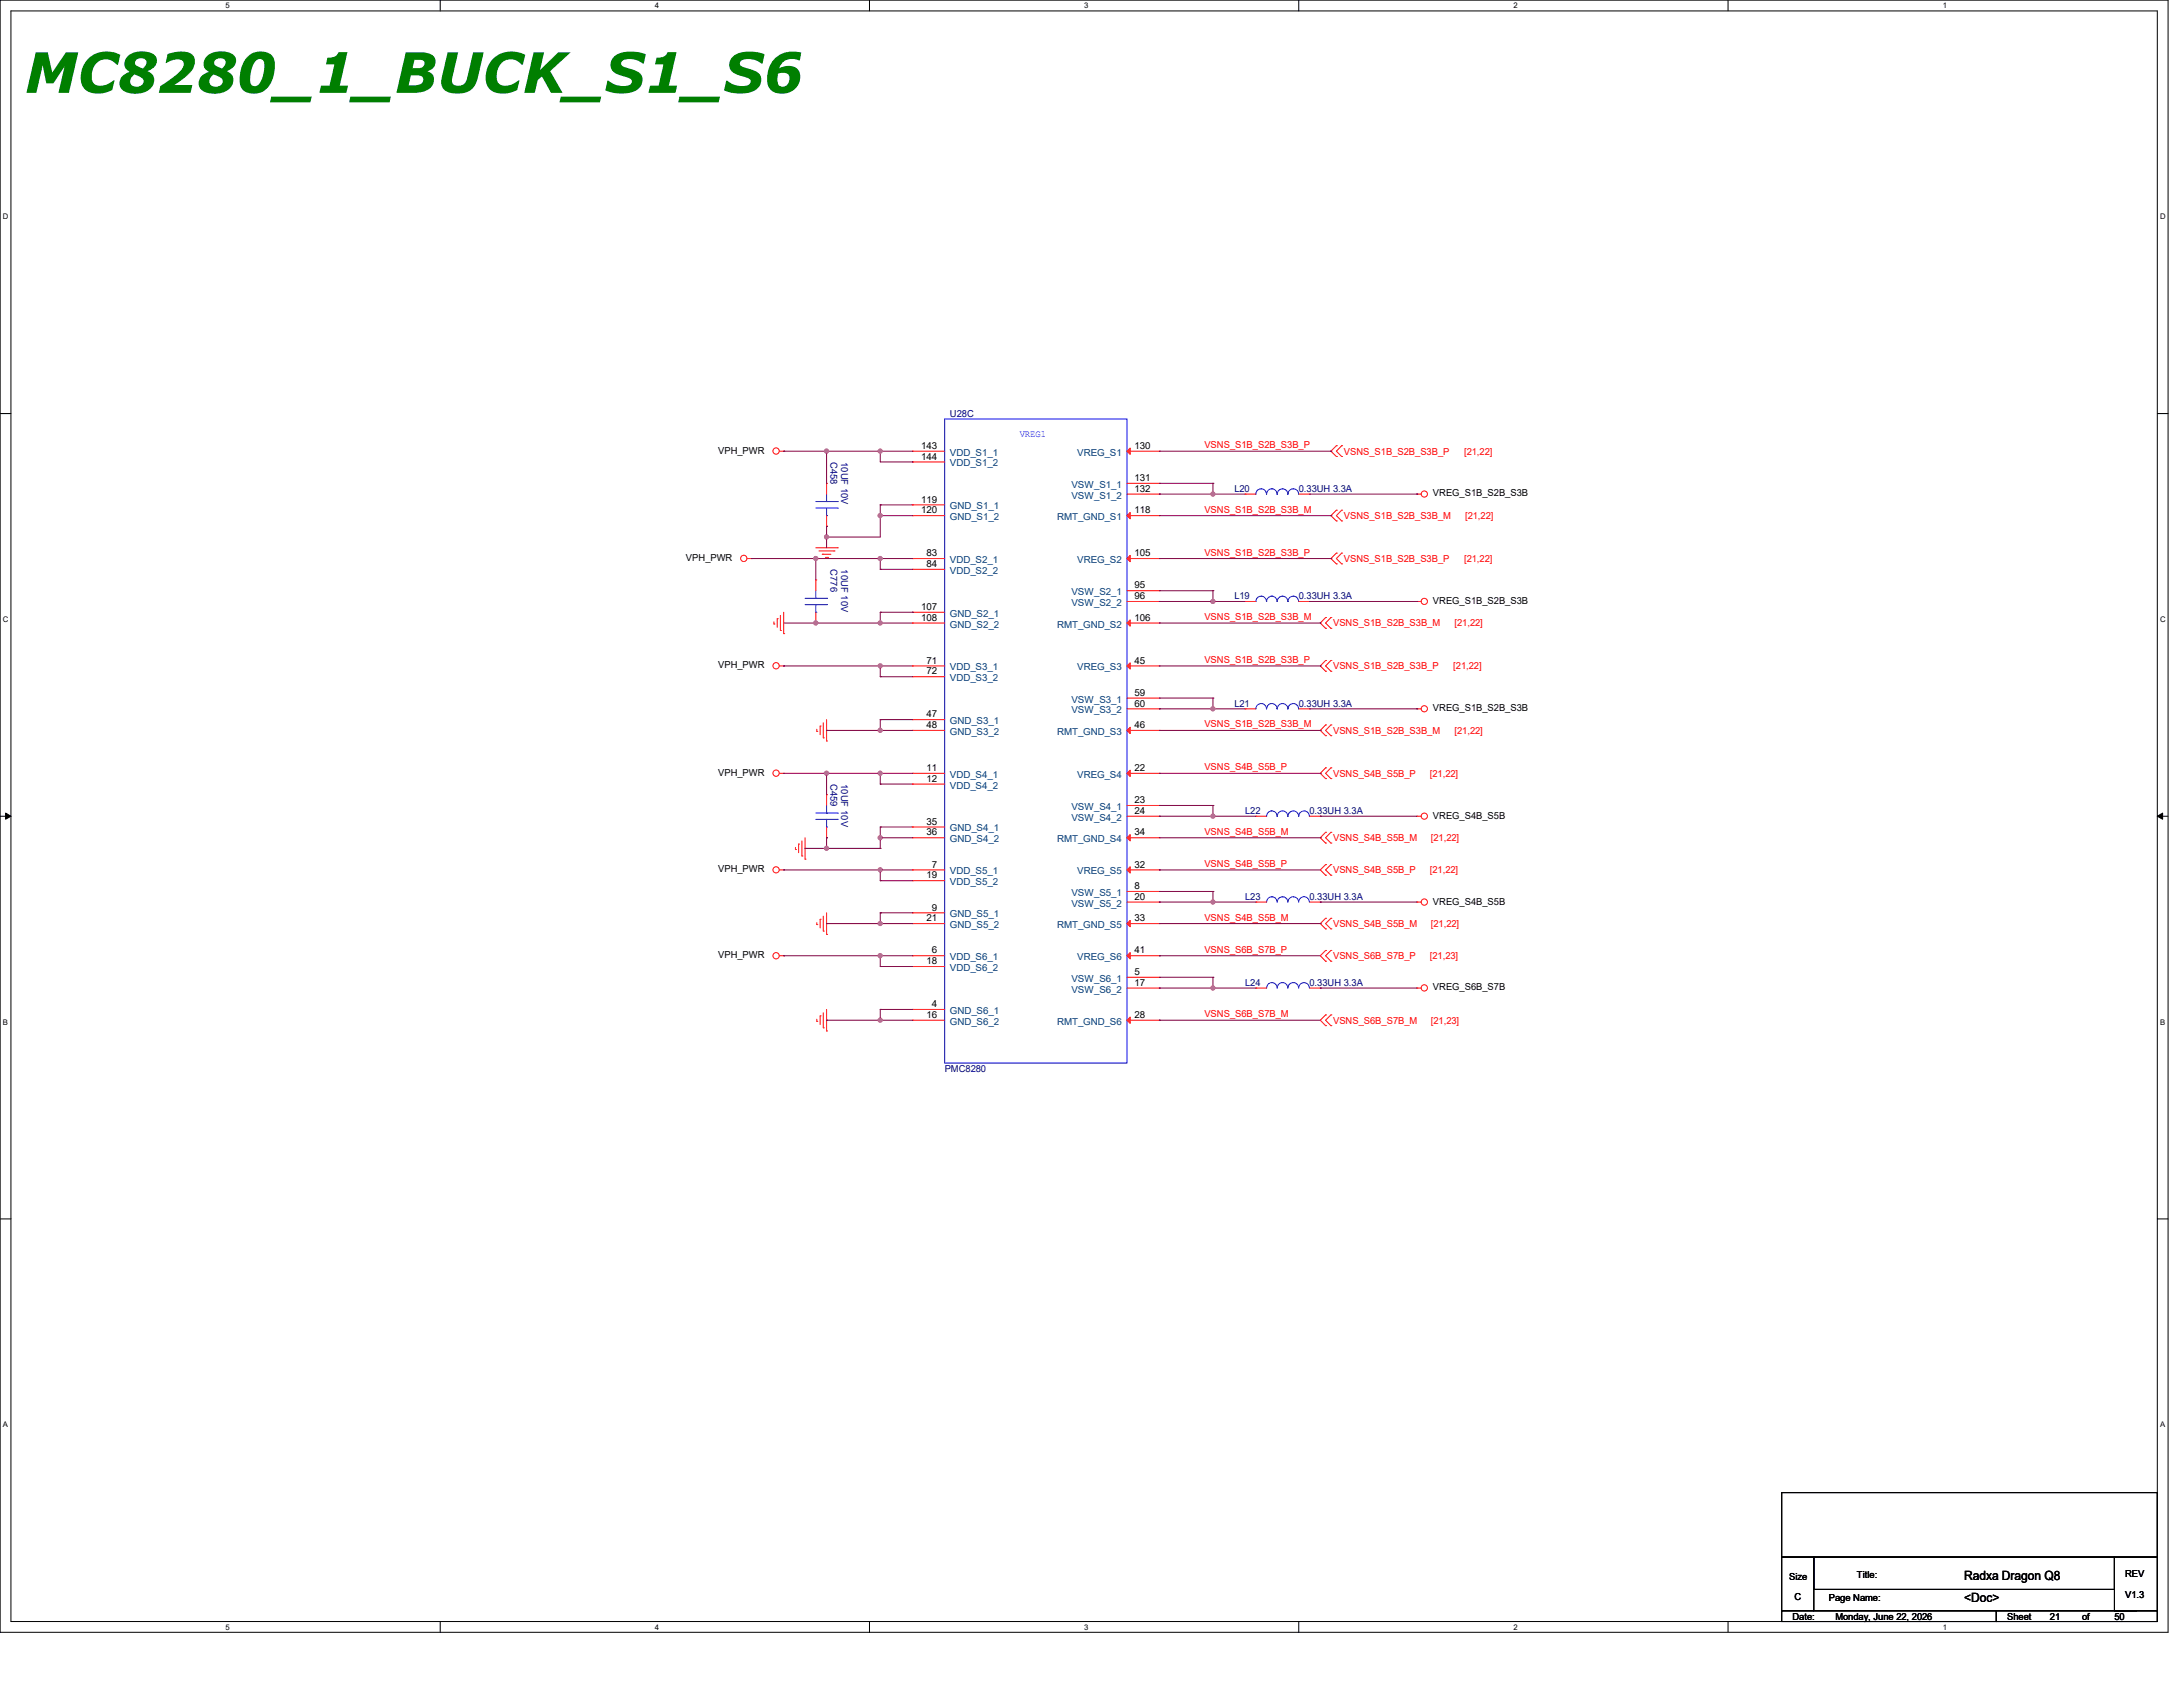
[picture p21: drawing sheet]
<svg xmlns="http://www.w3.org/2000/svg" width="558mm" height="431mm" viewBox="0 0 558 431" stroke-linecap="round" stroke-linejoin="round" font-family="sans-serif">
<defs><g id="words">
<text font-size="14.2" fill="#007f00" x="6.3" y="23.7">MC8280_1_BUCK_S1_S6</text>
<g font-size="3.3">
<text x="502.1" y="403.8">Radxa Dragon Q8</text>
<text x="502.1" y="409.3">&lt;Doc&gt;</text>
</g>
<g font-size="2.5" fill="#00007f">
<text x="242.8" y="106.6">U28C</text>
<text x="212.3" y="118" transform="rotate(90 212.3 118)">C458</text>
<text x="215" y="118" transform="rotate(90 215 118)">10UF 10V</text>
<text x="315.5" y="125.7">L20</text>
<text x="332" y="125.7">0.33UH 3.3A</text>
<text x="212.3" y="145.5" transform="rotate(90 212.3 145.5)">C776</text>
<text x="215" y="145.5" transform="rotate(90 215 145.5)">10UF 10V</text>
<text x="315.5" y="153.2">L19</text>
<text x="332" y="153.2">0.33UH 3.3A</text>
<text x="315.5" y="180.6">L21</text>
<text x="332" y="180.6">0.33UH 3.3A</text>
<text x="212.3" y="200.3" transform="rotate(90 212.3 200.3)">C459</text>
<text x="215" y="200.3" transform="rotate(90 215 200.3)">10UF 10V</text>
<text x="318.3" y="208">L22</text>
<text x="334.7" y="208">0.33UH 3.3A</text>
<text x="318.3" y="230">L23</text>
<text x="334.7" y="230">0.33UH 3.3A</text>
<text x="318.3" y="251.9">L24</text>
<text x="334.7" y="251.9">0.33UH 3.3A</text>
<text x="241.5" y="273.9">PMC8280</text>
</g>
<text font-size="2.5" fill="#00f" x="260.6" y="111.7">VREG1</text>
<g font-size="2.5">
<text x="183.6" y="115.9">VPH_PWR</text>
<text x="235.5" y="114.7">143</text>
<text x="235.5" y="117.4">144</text>
<text x="290" y="114.7">130</text>
<text x="290" y="122.9">131</text>
<text x="290" y="125.6">132</text>
<text x="235.5" y="128.4">119</text>
<text x="235.5" y="131.1">120</text>
<text x="290" y="131.1">118</text>
<text x="366.3" y="126.8">VREG_S1B_S2B_S3B</text>
<text x="175.3" y="143.3">VPH_PWR</text>
<text x="236.9" y="142.1">83</text>
<text x="290" y="142.1">105</text>
<text x="236.9" y="144.9">84</text>
<text x="235.5" y="155.8">107</text>
<text x="290" y="150.3">95</text>
<text x="290" y="153.1">96</text>
<text x="366.3" y="154.3">VREG_S1B_S2B_S3B</text>
<text x="235.5" y="158.6">108</text>
<text x="290" y="158.6">106</text>
<text x="183.6" y="170.7">VPH_PWR</text>
<text x="236.9" y="169.5">71</text>
<text x="236.9" y="172.3">72</text>
<text x="290" y="169.5">45</text>
<text x="290" y="177.8">59</text>
<text x="236.9" y="183.3">47</text>
<text x="290" y="180.5">60</text>
<text x="366.3" y="181.7">VREG_S1B_S2B_S3B</text>
<text x="236.9" y="186">48</text>
<text x="290" y="186">46</text>
<text x="236.9" y="197">11</text>
<text x="290" y="197">22</text>
<text x="183.6" y="198.2">VPH_PWR</text>
<text x="236.9" y="199.7">12</text>
<text x="290" y="205.2">23</text>
<text x="290" y="207.9">24</text>
<text x="366.3" y="209.1">VREG_S4B_S5B</text>
<text x="236.9" y="210.7">35</text>
<text x="236.9" y="213.4">36</text>
<text x="290" y="213.4">34</text>
<text x="238.2" y="221.7">7</text>
<text x="290" y="221.7">32</text>
<text x="183.6" y="222.8">VPH_PWR</text>
<text x="236.9" y="224.4">19</text>
<text x="290" y="227.2">8</text>
<text x="238.2" y="232.6">9</text>
<text x="290" y="229.9">20</text>
<text x="366.3" y="231.1">VREG_S4B_S5B</text>
<text x="236.9" y="235.4">21</text>
<text x="290" y="235.4">33</text>
<text x="183.6" y="244.8">VPH_PWR</text>
<text x="238.2" y="243.6">6</text>
<text x="290" y="243.6">41</text>
<text x="236.9" y="246.3">18</text>
<text x="290" y="249.1">5</text>
<text x="290" y="251.8">17</text>
<text x="238.2" y="257.3">4</text>
<text x="366.3" y="253">VREG_S6B_S7B</text>
<text x="236.9" y="260.1">16</text>
<text x="290" y="260.1">28</text>
<text x="457.3" y="403.6">Size</text>
<text x="474.6" y="403.1">Title:</text>
<text x="543.2" y="402.8">REV</text>
<text x="458.2" y="413.8">Date:</text>
<text x="458.7" y="408.9">C</text>
<text x="467.5" y="409.1">Page Name:</text>
<text x="469.1" y="413.8">Monday, June 22, 2026</text>
<text x="513" y="413.8">Sheet</text>
<text x="524" y="413.8">21</text>
<text x="532.2" y="413.8">of</text>
<text x="540.5" y="413.8">50</text>
<text x="543.2" y="408.3">V1.3</text>
</g>
<g font-size="2.5" fill="#003f7f">
<text x="242.8" y="116.4">VDD_S1_1</text>
<text x="242.8" y="119.2">VDD_S1_2</text>
<text x="275.4" y="116.4">VREG_S1</text>
<text x="273.9" y="124.6">VSW_S1_1</text>
<text x="242.8" y="130.1">GND_S1_1</text>
<text x="273.9" y="127.4">VSW_S1_2</text>
<text x="242.8" y="132.9">GND_S1_2</text>
<text x="270.3" y="132.9">RMT_GND_S1</text>
<text x="242.8" y="143.8">VDD_S2_1</text>
<text x="275.4" y="143.8">VREG_S2</text>
<text x="242.8" y="146.6">VDD_S2_2</text>
<text x="273.9" y="152.1">VSW_S2_1</text>
<text x="273.9" y="154.8">VSW_S2_2</text>
<text x="242.8" y="157.6">GND_S2_1</text>
<text x="242.8" y="160.3">GND_S2_2</text>
<text x="270.3" y="160.3">RMT_GND_S2</text>
<text x="242.8" y="171.3">VDD_S3_1</text>
<text x="275.4" y="171.3">VREG_S3</text>
<text x="242.8" y="174">VDD_S3_2</text>
<text x="273.9" y="179.5">VSW_S3_1</text>
<text x="242.8" y="185">GND_S3_1</text>
<text x="273.9" y="182.2">VSW_S3_2</text>
<text x="242.8" y="187.7">GND_S3_2</text>
<text x="270.3" y="187.7">RMT_GND_S3</text>
<text x="242.8" y="198.7">VDD_S4_1</text>
<text x="242.8" y="201.5">VDD_S4_2</text>
<text x="275.4" y="198.7">VREG_S4</text>
<text x="273.9" y="206.9">VSW_S4_1</text>
<text x="273.9" y="209.7">VSW_S4_2</text>
<text x="242.8" y="212.4">GND_S4_1</text>
<text x="242.8" y="215.2">GND_S4_2</text>
<text x="270.3" y="215.2">RMT_GND_S4</text>
<text x="242.8" y="223.4">VDD_S5_1</text>
<text x="242.8" y="226.1">VDD_S5_2</text>
<text x="275.4" y="223.4">VREG_S5</text>
<text x="273.9" y="228.9">VSW_S5_1</text>
<text x="273.9" y="231.6">VSW_S5_2</text>
<text x="242.8" y="234.4">GND_S5_1</text>
<text x="242.8" y="237.1">GND_S5_2</text>
<text x="270.3" y="237.1">RMT_GND_S5</text>
<text x="242.8" y="245.3">VDD_S6_1</text>
<text x="275.4" y="245.3">VREG_S6</text>
<text x="242.8" y="248.1">VDD_S6_2</text>
<text x="273.9" y="250.8">VSW_S6_1</text>
<text x="273.9" y="253.6">VSW_S6_2</text>
<text x="242.8" y="259">GND_S6_1</text>
<text x="242.8" y="261.8">GND_S6_2</text>
<text x="270.3" y="261.8">RMT_GND_S6</text>
</g>
<g font-size="2.5" fill="#f00">
<text x="307.8" y="114.5">VSNS_S1B_S2B_S3B_P</text>
<text x="343.5" y="116.1">VSNS_S1B_S2B_S3B_P</text>
<text x="374.2" y="116.1">[21,22]</text>
<text x="307.8" y="131">VSNS_S1B_S2B_S3B_M</text>
<text x="343.5" y="132.6">VSNS_S1B_S2B_S3B_M</text>
<text x="374.5" y="132.6">[21,22]</text>
<text x="307.8" y="141.9">VSNS_S1B_S2B_S3B_P</text>
<text x="343.5" y="143.6">VSNS_S1B_S2B_S3B_P</text>
<text x="374.2" y="143.6">[21,22]</text>
<text x="307.8" y="158.4">VSNS_S1B_S2B_S3B_M</text>
<text x="340.7" y="160">VSNS_S1B_S2B_S3B_M</text>
<text x="371.8" y="160">[21,22]</text>
<text x="307.8" y="169.4">VSNS_S1B_S2B_S3B_P</text>
<text x="340.7" y="171">VSNS_S1B_S2B_S3B_P</text>
<text x="371.5" y="171">[21,22]</text>
<text x="307.8" y="185.8">VSNS_S1B_S2B_S3B_M</text>
<text x="340.7" y="187.5">VSNS_S1B_S2B_S3B_M</text>
<text x="371.8" y="187.5">[21,22]</text>
<text x="307.8" y="196.8">VSNS_S4B_S5B_P</text>
<text x="340.7" y="198.4">VSNS_S4B_S5B_P</text>
<text x="365.5" y="198.4">[21,22]</text>
<text x="307.8" y="213.3">VSNS_S4B_S5B_M</text>
<text x="340.7" y="214.9">VSNS_S4B_S5B_M</text>
<text x="365.7" y="214.9">[21,22]</text>
<text x="307.8" y="221.5">VSNS_S4B_S5B_P</text>
<text x="340.7" y="223.1">VSNS_S4B_S5B_P</text>
<text x="365.5" y="223.1">[21,22]</text>
<text x="307.8" y="235.2">VSNS_S4B_S5B_M</text>
<text x="340.7" y="236.9">VSNS_S4B_S5B_M</text>
<text x="365.7" y="236.9">[21,22]</text>
<text x="307.8" y="243.4">VSNS_S6B_S7B_P</text>
<text x="340.7" y="245.1">VSNS_S6B_S7B_P</text>
<text x="365.5" y="245.1">[21,23]</text>
<text x="307.8" y="259.9">VSNS_S6B_S7B_M</text>
<text x="340.7" y="261.5">VSNS_S6B_S7B_M</text>
<text x="365.7" y="261.5">[21,23]</text>
</g>
<g font-size="2">
<text x="57.7" y="2.1">5</text>
<text x="167.4" y="2.1">4</text>
<text x="277.1" y="2.1">3</text>
<text x="386.8" y="2.1">2</text>
<text x="496.6" y="2.1">1</text>
<text x=".8" y="56">D</text>
<text x="552.2" y="56">D</text>
<text x=".8" y="158.9">C</text>
<text x="552.2" y="158.9">C</text>
<text x=".8" y="261.7">B</text>
<text x="552.2" y="261.7">B</text>
<text x=".8" y="364.6">A</text>
<text x="552.2" y="364.6">A</text>
<text x="57.7" y="416.3">5</text>
<text x="167.4" y="416.3">4</text>
<text x="277.1" y="416.3">3</text>
<text x="386.8" y="416.3">2</text>
<text x="496.6" y="416.3">1</text>
</g>
</g></defs>
<g fill="none" stroke="#000" stroke-width=".26">
<path d="M0 0h554.2v417h-554.2zM2.8 2.8h548.6v411.5h-548.6zM112.5 0v2.8M222.3 0v2.8M332 0v2.8M441.7 0v2.8M0 105.7h2.8M551.4 105.7h2.8M0 208.5h2.8M1.4 207.7l1.4 .8-1.4 .8zM551.4 208.5l1.4-.8v1.6zM551.4 208.5h2.8"/>
<path d="M0 311.4h2.8M551.4 311.4h2.8M455.4 381.3h96v16.5h-96zM455.4 397.8h8.2v13.7h-8.2zM463.6 397.8h76.9v8.3h-76.9zM540.5 397.8h10.9v13.7h-10.9zM112.5 414.3v2.7M222.3 414.3v2.7M332 414.3v2.7M441.7 414.3v2.7M455.4 411.5h54.9v2.8h-54.9zM463.6 411.5h82.3"/>
<path d="M510.3 411.5h41.1v2.8h-41.1zM545.9 411.5h.1"/>
</g>
<path d="M1.4 207.7l1.4 .8-1.4 .8zM551.4 208.5l1.4-.8v1.6z" fill="#000"/>
<g fill="none" stroke="#f00" stroke-width=".26">
<path d="M199.2 115.3h1.1M200.3 115.3h.1M341.6 113.9h.1M341.6 116.6h.1M341.6 113.9l-1.4 1.4 1.4 1.3M342.9 116.6h.1M342.9 113.9h.1M342.9 113.9l-1.3 1.4 1.3 1.3M208.5 140h5.5M211.3 123.5h.1M211.3 134.4h.1M211.3 123.5v2.7"/>
<path d="M211.3 131.7v2.7M214 140h.1M341.6 130.3h.1M341.6 133.1h.1M341.6 130.3l-1.4 1.4 1.4 1.4M342.9 133.1h.1M342.9 130.3h.1M342.9 130.3l-1.3 1.4 1.3 1.4M362.2 126.2h.1M362.2 126.2h1.1M191 142.7h1.1M192.1 142.7h.1"/>
<path d="M197.8 159.4h.1M197.8 158.9v.5M198.7 158.1h.1M198.7 158.1v2.2M199.5 157.2v3.9M200.3 156.4v5.5M209.3 140.8h3.9M210.2 141.6h.1M210.2 141.6h2.2M211 142.4h.5M211.5 142.4h.1M213.2 140.8h.1"/>
<path d="M318.3 153.7h.1M318.3 153.7h2.7M332 153.7h2.7M334.7 153.7h.1M338.8 157.8h.1M338.8 157.8l-1.3 1.4 1.3 1.3M340.2 157.8h.1M340.2 157.8l-1.4 1.4 1.4 1.3M341.6 141.3h.1M341.6 144.1h.1M341.6 141.3l-1.4 1.4 1.4 1.4M342.9 144.1h.1"/>
<path d="M342.9 141.3h.1M342.9 141.3l-1.3 1.4 1.3 1.4M362.2 153.7h.1M362.2 153.7h1.1M199.2 170.1h1.1M199.5 161.1h.1M200.3 170.1h.1M200.3 161.9h.1M338.8 168.7h.1M338.8 171.5h.1M338.8 160.5h.1M338.8 168.7l-1.3 1.4 1.3 1.4"/>
<path d="M340.2 171.5h.1M340.2 168.7h.1M340.2 160.5h.1M340.2 168.7l-1.4 1.4 1.4 1.4M199.2 197.6h1.1M200.3 197.6h.1M208.8 186.9h.1M208.8 186.3v.6M209.6 185.5h.1M209.6 185.5v2.2M210.4 188.5h.1M210.4 184.7v3.8"/>
<path d="M211.3 189.3h.1M211.3 183.9v5.4M338.8 196.2h.1M338.8 198.9h.1M338.8 185.2h.1M338.8 188h.1M338.8 196.2l-1.3 1.4 1.3 1.3M338.8 185.2l-1.3 1.4 1.3 1.4M340.2 198.9h.1M340.2 196.2h.1M340.2 188h.1M340.2 185.2h.1"/>
<path d="M340.2 196.2l-1.4 1.4 1.4 1.3M340.2 185.2l-1.4 1.4 1.4 1.4M362.2 181.1h.1M362.2 181.1h1.1M203.3 217h.1M203.3 216.5v.5M204.1 215.6h.1M204.1 215.6v2.2M205 218.7h.1M205 214.8v3.9M205.8 219.5h.1M205.8 214v5.5"/>
<path d="M321 208.5h.1M321 208.5h2.8M334.7 208.5h2.8M337.5 208.5h.1M338.8 212.6h.1M338.8 215.4h.1M338.8 212.6l-1.3 1.4 1.3 1.4M340.2 215.4h.1M340.2 212.6h.1M340.2 212.6l-1.4 1.4 1.4 1.4M362.2 208.5h.1M362.2 208.5h1.1"/>
<path d="M199.2 222.2h1.1M200.3 222.2h.1M208.8 236.2h.1M208.8 235.7v.5M209.6 234.9h.1M209.6 234.9v2.2M210.4 237.9h.1M210.4 234.1v3.8M211.3 238.7h.1M211.3 233.2v5.5M321 230.5h.1M321 230.5h2.8"/>
<path d="M334.7 230.5h2.8M337.5 230.5h.1M338.8 220.9h.1M338.8 223.6h.1M338.8 234.6h.1M338.8 237.3h.1M338.8 220.9l-1.3 1.3 1.3 1.4M338.8 234.6l-1.3 1.4 1.3 1.3M340.2 223.6h.1M340.2 220.9h.1M340.2 237.3h.1M340.2 234.6h.1"/>
<path d="M340.2 220.9l-1.4 1.3 1.4 1.4M340.2 234.6l-1.4 1.4 1.4 1.3M362.2 230.5h.1M362.2 230.5h1.1M199.2 244.2h1.1M200.3 244.2h.1M209.6 259.5h.1M209.6 259.5v2.2M210.4 258.7v3.9M211.3 257.9v5.5M321 252.4h.1M321 252.4h2.8"/>
<path d="M334.7 252.4h2.8M337.5 252.4h.1M338.8 242.8h.1M338.8 245.6h.1M338.8 259.3h.1M338.8 242.8l-1.3 1.4 1.3 1.4M338.8 259.3l-1.3 1.3 1.3 1.4M340.2 245.6h.1M340.2 242.8h.1M340.2 259.3h.1M340.2 242.8l-1.4 1.4 1.4 1.4M340.2 259.3l-1.4 1.3 1.4 1.4"/>
<path d="M362.2 252.4h.1M362.2 252.4h1.1M208.8 260.9h.1M208.8 260.4v.5M210.4 262.6h.1M211.3 263.4h.1M338.8 262h.1M340.2 262h.1"/>
<circle cx="198.4" cy="115.2" r=".8"/>
<circle cx="364.1" cy="126.2" r=".8"/>
<circle cx="190.1" cy="142.7" r=".8"/>
<circle cx="364.1" cy="153.7" r=".8"/>
<circle cx="198.4" cy="170.1" r=".8"/>
<circle cx="198.4" cy="197.5" r=".8"/>
<circle cx="364.1" cy="181.1" r=".8"/>
<circle cx="364.1" cy="208.5" r=".8"/>
<circle cx="198.4" cy="222.2" r=".8"/>
<circle cx="364.1" cy="230.5" r=".8"/>
<circle cx="198.4" cy="244.2" r=".8"/>
<circle cx="364.1" cy="252.4" r=".8"/>
</g>
<g fill="none" stroke="#00f" stroke-width=".26">
<path d="M241.5 107h46.6v164.6h-46.6zM208.5 129.8h5.5M208.5 128.1h5.5M211.3 131.7h.1M211.3 128.1h.1M211.3 126.2v1.9M211.3 129.8v1.9M214 129.8h.1M214 128.1h.1M321 153.7a1.35 1.35 0 0 1 1.4-1.4 1.35 1.35 0 0 1 1.3 1.4M323.8 153.7v-.1a1.33 1.33 0 0 1 1.3-1.3 1.33 1.33 0 0 1 1.3 1.4M326.5 153.7a1.35 1.35 0 0 1 1.3-1.4 1.35 1.35 0 0 1 1.4 1.4"/>
<path d="M329.2 153.7a1.35 1.35 0 0 1 1.4-1.4 1.35 1.35 0 0 1 1.3 1.4M323.8 208.5a1.33 1.33 0 0 1 1.3-1.3 1.33 1.33 0 0 1 1.3 1.3M326.5 208.5a1.35 1.35 0 0 1 1.3-1.3 1.35 1.35 0 0 1 1.4 1.3M329.2 208.5a1.35 1.35 0 0 1 1.4-1.3 1.35 1.35 0 0 1 1.3 1.3M332 208.5a1.35 1.35 0 0 1 1.3-1.3 1.35 1.35 0 0 1 1.4 1.3M323.8 230.5a1.34 1.34 0 0 1 1.3-1.4 1.34 1.34 0 0 1 1.3 1.4M326.5 230.5a1.35 1.35 0 0 1 1.3-1.4 1.35 1.35 0 0 1 1.4 1.4M329.2 230.5a1.35 1.35 0 0 1 1.4-1.4 1.35 1.35 0 0 1 1.3 1.4M332 230.5a1.35 1.35 0 0 1 1.3-1.4 1.35 1.35 0 0 1 1.4 1.4M326.4 252.4a1.35 1.35 0 0 0-1.3-1.4 1.35 1.35 0 0 0-1.3 1.4M326.5 252.4a1.36 1.36 0 0 1 1.3-1.4 1.36 1.36 0 0 1 1.4 1.4M329.2 252.4a1.36 1.36 0 0 1 1.4-1.4 1.36 1.36 0 0 1 1.3 1.4"/>
<path d="M332 252.4a1.36 1.36 0 0 1 1.3-1.4 1.36 1.36 0 0 1 1.4 1.4"/>
</g>
<path d="M288.1 115.3l.8-.8v1.6z" fill="#f00"/>
<path d="M288.1 115.3l.8-.8v1.6zM288.1 115.3h8.2M296.3 115.3h.1M288.1 123.5h8.2M288.1 126.2h8.2M296.3 123.5h.1M296.3 126.2h.1" fill="none" stroke="#f00" stroke-width=".26"/>
<path d="M288.1 131.7l.8-.8v1.6z" fill="#f00"/>
<path d="M288.1 131.7l.8-.8v1.6zM288.1 131.7h8.2M296.3 131.7h.1" fill="none" stroke="#f00" stroke-width=".26"/>
<path d="M288.1 142.7l.8-.8v1.6z" fill="#f00"/>
<path d="M288.1 142.7l.8-.8v1.6zM288.1 142.7h8.2M288.1 150.9h8.2M288.1 153.7h8.2M296.3 142.7h.1M296.3 150.9h.1M296.3 153.7h.1" fill="none" stroke="#f00" stroke-width=".26"/>
<path d="M288.9 158.4v1.6l-.8-.8z" fill="#f00"/>
<path d="M288.1 159.2h8.2M288.9 158.4v1.6l-.8-.8zM296.3 159.2h.1" fill="none" stroke="#f00" stroke-width=".26"/>
<path d="M288.9 169.3v1.6l-.8-.8z" fill="#f00"/>
<path d="M288.1 170.1h8.2M288.1 178.3h8.2M288.9 169.3v1.6l-.8-.8zM296.3 170.1h.1M296.3 178.3h.1M288.1 181.1h8.2M296.3 181.1h.1" fill="none" stroke="#f00" stroke-width=".26"/>
<path d="M288.1 186.6l.8-.8v1.6z" fill="#f00"/>
<path d="M288.1 186.6l.8-.8v1.6zM288.1 186.6h8.2M296.3 186.6h.1" fill="none" stroke="#f00" stroke-width=".26"/>
<path d="M288.9 196.8v1.6l-.8-.8z" fill="#f00"/>
<path d="M288.1 197.6h8.2M288.9 196.8v1.6l-.8-.8zM296.3 197.6h.1M288.1 205.8h8.2M288.1 208.5h8.2M296.3 205.8h.1M296.3 208.5h.1" fill="none" stroke="#f00" stroke-width=".26"/>
<path d="M288.1 214l.8-.8v1.6z" fill="#f00"/>
<path d="M288.1 214l.8-.8v1.6zM288.1 214h8.2M296.3 214h.1" fill="none" stroke="#f00" stroke-width=".26"/>
<path d="M288.9 221.4v1.7l-.8-.9z" fill="#f00"/>
<path d="M288.1 222.2h8.2M288.1 227.8h8.2M288.1 230.5h8.2M288.9 221.4v1.7l-.8-.9zM296.3 222.2h.1M296.3 227.8h.1M296.3 230.5h.1" fill="none" stroke="#f00" stroke-width=".26"/>
<path d="M288.1 236l.8-.8v1.6z" fill="#f00"/>
<path d="M288.1 236l.8-.8v1.6zM288.1 236h8.2M296.3 236h.1" fill="none" stroke="#f00" stroke-width=".26"/>
<path d="M288.1 244.2l.8-.8v1.6z" fill="#f00"/>
<path d="M288.1 244.2l.8-.8v1.6zM288.1 244.2h8.2M288.1 249.7h8.2M288.1 252.4h8.2M296.3 244.2h.1M296.3 249.7h.1M296.3 252.4h.1" fill="none" stroke="#f00" stroke-width=".26"/>
<path d="M288.9 259.8v1.6l-.8-.8z" fill="#f00"/>
<g fill="none" stroke="#f00" stroke-width=".26">
<path d="M233.2 115.3h.1M233.2 118h.1M233.2 115.3h8.3M233.2 118h8.3M233.2 129h.1M233.2 131.7h.1M233.2 129h8.3M233.2 131.7h8.3M318.3 126.2h.1M318.3 126.2h2.7M332 126.2h2.7M334.7 126.2h.1"/>
<path d="M208.5 148.2h.1M208.5 159.2h.1M208.5 148.2v2.7M208.5 156.4v2.8M233.2 142.7h.1M233.2 145.5h.1M233.2 156.4h.1M233.2 159.2h.1M233.2 142.7h8.3M233.2 145.5h8.3M233.2 156.4h8.3M233.2 159.2h8.3"/>
<path d="M233.2 170.1h.1M233.2 172.9h.1M233.2 170.1h8.3M233.2 172.9h8.3M233.2 183.9h.1M233.2 186.6h.1M233.2 197.6h.1M233.2 183.9h8.3M233.2 186.6h8.3M233.2 197.6h8.3M318.3 181.1h.1M318.3 181.1h2.7"/>
<path d="M332 181.1h2.7M334.7 181.1h.1M211.3 203h.1M211.3 214h.1M211.3 203v2.8M211.3 211.3v2.7M233.2 200.3h.1M233.2 211.3h.1M233.2 214h.1M233.2 200.3h8.3M233.2 211.3h8.3M233.2 214h8.3"/>
<path d="M233.2 222.2h.1M233.2 225h.1M233.2 233.2h.1M233.2 236h.1M233.2 222.2h8.3M233.2 225h8.3M233.2 233.2h8.3M233.2 236h8.3M233.2 244.2h.1M233.2 246.9h.1M233.2 257.9h.1M233.2 244.2h8.3"/>
<path d="M233.2 246.9h8.3M233.2 257.9h8.3M288.9 259.8v1.6l-.8-.8zM233.2 260.6h.1M233.2 260.6h8.3M288.1 260.6h8.2M296.3 260.6h.1"/>
</g>
<g fill="none" stroke="#00f" stroke-width=".26">
<path d="M321 126.2a1.35 1.35 0 0 1 1.4-1.3 1.35 1.35 0 0 1 1.3 1.3M323.8 126.2a1.33 1.33 0 0 1 1.3-1.3 1.33 1.33 0 0 1 1.3 1.3M326.5 126.2a1.35 1.35 0 0 1 1.3-1.3 1.35 1.35 0 0 1 1.4 1.3M329.2 126.2a1.35 1.35 0 0 1 1.4-1.3 1.35 1.35 0 0 1 1.3 1.3M205.8 154.5h5.5M205.8 152.9h5.5M208.5 156.4h.1M208.5 152.9h.1M208.5 150.9v2M208.5 154.5v1.9M211.3 154.5h.1M211.3 152.9h.1"/>
<path d="M321 181.1a1.35 1.35 0 0 1 1.4-1.4 1.35 1.35 0 0 1 1.3 1.4M323.8 181.1a1.33 1.33 0 0 1 1.3-1.4 1.33 1.33 0 0 1 1.3 1.4M326.5 181.1a1.35 1.35 0 0 1 1.3-1.4 1.35 1.35 0 0 1 1.4 1.4M329.2 181.1a1.35 1.35 0 0 1 1.4-1.4 1.35 1.35 0 0 1 1.3 1.4M208.5 209.3h5.5M208.5 207.7h5.5M211.3 211.3h.1M211.3 207.7h.1M211.3 205.8v1.9M211.3 209.3v2M214 209.3h.1M214 207.7h.1"/>
</g>
<path d="M200.3 115.3h.1M200.3 115.3h11M225 115.3h.1M225 115.3h8.2M225 115.3v2.7h8.2M233.2 118h.1" fill="none" stroke="#7f003f" stroke-width=".26"/>
<circle cx="211.3" cy="115.3" r=".53" fill="#f0f"/>
<circle cx="211.3" cy="115.3" r=".53" fill="none" stroke="#f0f" stroke-width=".26"/>
<path d="M211.3 134.4h.1M211.3 137.2h.1M211.3 134.4v2.8M211.3 137.2h13.7M225 131.7h.1M225 129h.1M225 131.7h8.2M225 129v2.7M225 129h8.2" fill="none" stroke="#7f003f" stroke-width=".26"/>
<circle cx="211.3" cy="137.2" r=".53" fill="#f0f"/>
<circle cx="211.3" cy="137.2" r=".53" fill="none" stroke="#f0f" stroke-width=".26"/>
<path d="M211.3 115.3h.1M211.3 115.3h13.7" fill="none" stroke="#7f003f" stroke-width=".26"/>
<circle cx="225" cy="115.3" r=".53" fill="#f0f"/>
<circle cx="225" cy="115.3" r=".53" fill="none" stroke="#f0f" stroke-width=".26"/>
<g fill="none" stroke="#7f003f" stroke-width=".26">
<path d="M211.3 115.3h.1M211.3 115.3v8.2M211.3 137.2h.1M211.3 137.2v2.8M192.1 142.7h16.4M208.5 142.7h.1M225 142.7h.1M225 145.5h.1M225 142.7h8.2M225 142.7v2.8M225 145.5h8.2M200.3 170.1h.1"/>
<path d="M200.3 170.1h32.9M225 170.1h.1"/>
</g>
<circle cx="225" cy="170.1" r=".53" fill="#f0f"/>
<circle cx="225" cy="170.1" r=".53" fill="none" stroke="#f0f" stroke-width=".26"/>
<path d="M225 170.1h.1M225 172.9h.1M225 170.1v2.8M225 172.9h8.2M200.3 197.6h11M211.3 197.6h.1M225 197.6h.1M225 197.6v2.7M225 197.6h8.2M225 200.3h.1M225 200.3h8.2" fill="none" stroke="#7f003f" stroke-width=".26"/>
<circle cx="211.3" cy="197.5" r=".53" fill="#f0f"/>
<circle cx="211.3" cy="197.5" r=".53" fill="none" stroke="#f0f" stroke-width=".26"/>
<path d="M200.3 222.2h.1M200.3 222.2h24.7" fill="none" stroke="#7f003f" stroke-width=".26"/>
<circle cx="225" cy="222.2" r=".53" fill="#f0f"/>
<circle cx="225" cy="222.2" r=".53" fill="none" stroke="#f0f" stroke-width=".26"/>
<path d="M225 222.2h.1M225 225h.1M225 222.2v2.8M225 225h8.2M225 222.2h8.2M200.3 244.2h.1M200.3 244.2h32.9M225 244.2h.1M225 246.9h.1M225 244.2v2.7M225 246.9h8.2" fill="none" stroke="#7f003f" stroke-width=".26"/>
<circle cx="225" cy="244.2" r=".53" fill="#f0f"/>
<circle cx="225" cy="244.2" r=".53" fill="none" stroke="#f0f" stroke-width=".26"/>
<g fill="none" stroke="#7f003f" stroke-width=".26">
<path d="M200.3 159.2h8.2M208.5 159.2h.1M225 159.2h.1M225 156.4h.1M225 159.2h8.2M225 156.4v2.8M225 156.4h8.2M233.2 156.4h.1M211.3 186.6h.1M211.3 186.6h21.9M225 186.6h.1M225 183.9h.1"/>
<path d="M225 183.9v2.7"/>
</g>
<circle cx="225" cy="186.6" r=".53" fill="#f0f"/>
<circle cx="225" cy="186.6" r=".53" fill="none" stroke="#f0f" stroke-width=".26"/>
<path d="M225 183.9h.1M225 183.9h8.2M225 214h.1M225 211.3v2.7" fill="none" stroke="#7f003f" stroke-width=".26"/>
<circle cx="225" cy="214" r=".53" fill="#f0f"/>
<circle cx="225" cy="214" r=".53" fill="none" stroke="#f0f" stroke-width=".26"/>
<path d="M205.8 216.7h.1M205.8 216.7h5.5M225 211.3h.1M225 211.3h8.2" fill="none" stroke="#7f003f" stroke-width=".26"/>
<circle cx="211.3" cy="216.7" r=".53" fill="#f0f"/>
<circle cx="211.3" cy="216.7" r=".53" fill="none" stroke="#f0f" stroke-width=".26"/>
<path d="M211.3 236h.1M211.3 236h21.9M225 233.2h.1M225 236h.1M225 233.2h8.2M225 233.2v2.8" fill="none" stroke="#7f003f" stroke-width=".26"/>
<circle cx="225" cy="235.9" r=".53" fill="#f0f"/>
<circle cx="225" cy="235.9" r=".53" fill="none" stroke="#f0f" stroke-width=".26"/>
<path d="M225 257.9h.1M225 257.9h8.2M211.3 260.6h.1M211.3 260.6h21.9M225 260.6h.1" fill="none" stroke="#7f003f" stroke-width=".26"/>
<circle cx="225" cy="260.6" r=".53" fill="#f0f"/>
<circle cx="225" cy="260.6" r=".53" fill="none" stroke="#f0f" stroke-width=".26"/>
<path d="M225 131.7h.1M225 131.7v5.5M225 257.9h.1M225 257.9v2.7" fill="none" stroke="#7f003f" stroke-width=".26"/>
<circle cx="225" cy="131.7" r=".53" fill="#f0f"/>
<circle cx="225" cy="131.7" r=".53" fill="none" stroke="#f0f" stroke-width=".26"/>
<path d="M211.3 197.6h.1M211.3 197.6v5.4M211.3 197.6h13.7M211.3 216.7h.1M211.3 216.7h13.7" fill="none" stroke="#7f003f" stroke-width=".26"/>
<circle cx="225" cy="197.5" r=".53" fill="#f0f"/>
<circle cx="225" cy="197.5" r=".53" fill="none" stroke="#f0f" stroke-width=".26"/>
<g fill="none" stroke="#7f003f" stroke-width=".26">
<path d="M296.3 115.3h43.9M340.2 115.3h.1M296.3 126.2h.1M296.3 123.5h13.7M296.3 126.2h22M310 123.5h.1M310 126.2h.1M310 123.5v2.7M296.3 170.1h41.2M337.5 170.1h.1M296.3 197.6h41.2M296.3 186.6h41.2"/>
<path d="M337.5 197.6h.1M337.5 186.6h.1M211.3 214h.1M211.3 214v2.7M225 214h.1M225 216.7h.1M225 214h8.2M225 214v2.7"/>
</g>
<circle cx="310" cy="126.2" r=".53" fill="#f0f"/>
<circle cx="310" cy="126.2" r=".53" fill="none" stroke="#f0f" stroke-width=".26"/>
<path d="M296.3 131.7h43.9M334.7 126.2h27.5M340.2 131.7h.1M362.2 126.2h.1M296.3 153.7h.1M296.3 142.7h43.9M296.3 150.9h13.7M296.3 153.7h22M310 150.9h.1M310 153.7h.1M310 150.9v2.8M340.2 142.7h.1" fill="none" stroke="#7f003f" stroke-width=".26"/>
<circle cx="310" cy="153.6" r=".53" fill="#f0f"/>
<circle cx="310" cy="153.6" r=".53" fill="none" stroke="#f0f" stroke-width=".26"/>
<path d="M296.3 159.2h41.2M334.7 153.7h27.5M337.5 159.2h.1M362.2 153.7h.1M296.3 178.3h13.7M310 178.3h.1M310 178.3v2.8M296.3 181.1h.1M296.3 181.1h22M310 181.1h.1" fill="none" stroke="#7f003f" stroke-width=".26"/>
<circle cx="310" cy="181.1" r=".53" fill="#f0f"/>
<circle cx="310" cy="181.1" r=".53" fill="none" stroke="#f0f" stroke-width=".26"/>
<path d="M334.7 181.1h27.5M362.2 181.1h.1M296.3 208.5h.1M296.3 205.8h13.7M296.3 208.5h24.7M310 205.8h.1M310 208.5h.1M310 205.8v2.7" fill="none" stroke="#7f003f" stroke-width=".26"/>
<circle cx="310" cy="208.5" r=".53" fill="#f0f"/>
<circle cx="310" cy="208.5" r=".53" fill="none" stroke="#f0f" stroke-width=".26"/>
<path d="M296.3 214h41.2M337.5 208.5h.1M337.5 214h.1M337.5 208.5h24.7M296.3 222.2h.1M296.3 230.5h.1M296.3 222.2h41.2M296.3 227.8h13.7M296.3 230.5h24.7M310 227.8h.1M310 230.5h.1M310 227.8v2.7" fill="none" stroke="#7f003f" stroke-width=".26"/>
<circle cx="310" cy="230.4" r=".53" fill="#f0f"/>
<circle cx="310" cy="230.4" r=".53" fill="none" stroke="#f0f" stroke-width=".26"/>
<path d="M296.3 236h41.2M337.5 230.5h.1M337.5 236h.1M337.5 230.5h24.7M296.3 244.2h.1M296.3 252.4h.1M296.3 244.2h41.2M296.3 249.7h13.7M296.3 252.4h24.7M310 249.7h.1M310 252.4h.1M310 249.7v2.7" fill="none" stroke="#7f003f" stroke-width=".26"/>
<circle cx="310" cy="252.4" r=".53" fill="#f0f"/>
<circle cx="310" cy="252.4" r=".53" fill="none" stroke="#f0f" stroke-width=".26"/>
<path d="M208.5 159.2h16.5M225 159.2h.1M337.5 252.4h.1M337.5 252.4h24.7M296.3 260.6h.1M296.3 260.6h41.2" fill="none" stroke="#7f003f" stroke-width=".26"/>
<circle cx="208.5" cy="159.2" r=".53" fill="#f0f"/>
<circle cx="208.5" cy="159.2" r=".53" fill="none" stroke="#f0f" stroke-width=".26"/>
<circle cx="225" cy="159.2" r=".53" fill="#f0f"/>
<circle cx="225" cy="159.2" r=".53" fill="none" stroke="#f0f" stroke-width=".26"/>
<path d="M208.5 142.7h.1M208.5 142.7v5.5M208.5 142.7h16.5M225 142.7h.1" fill="none" stroke="#7f003f" stroke-width=".26"/>
<circle cx="208.5" cy="142.7" r=".53" fill="#f0f"/>
<circle cx="208.5" cy="142.7" r=".53" fill="none" stroke="#f0f" stroke-width=".26"/>
<circle cx="225" cy="142.7" r=".53" fill="#f0f"/>
<circle cx="225" cy="142.7" r=".53" fill="none" stroke="#f0f" stroke-width=".26"/>
<circle cx="211.3" cy="115.3" r=".53" fill="#f0f"/>
<circle cx="211.3" cy="115.3" r=".53" fill="none" stroke="#f0f" stroke-width=".26"/>
<circle cx="211.3" cy="137.2" r=".53" fill="#f0f"/>
<circle cx="211.3" cy="137.2" r=".53" fill="none" stroke="#f0f" stroke-width=".26"/>
<circle cx="225" cy="115.3" r=".53" fill="#f0f"/>
<circle cx="225" cy="115.3" r=".53" fill="none" stroke="#f0f" stroke-width=".26"/>
<circle cx="225" cy="170.1" r=".53" fill="#f0f"/>
<circle cx="225" cy="170.1" r=".53" fill="none" stroke="#f0f" stroke-width=".26"/>
<circle cx="211.3" cy="197.5" r=".53" fill="#f0f"/>
<circle cx="211.3" cy="197.5" r=".53" fill="none" stroke="#f0f" stroke-width=".26"/>
<circle cx="225" cy="222.2" r=".53" fill="#f0f"/>
<circle cx="225" cy="222.2" r=".53" fill="none" stroke="#f0f" stroke-width=".26"/>
<circle cx="225" cy="244.2" r=".53" fill="#f0f"/>
<circle cx="225" cy="244.2" r=".53" fill="none" stroke="#f0f" stroke-width=".26"/>
<circle cx="225" cy="186.6" r=".53" fill="#f0f"/>
<circle cx="225" cy="186.6" r=".53" fill="none" stroke="#f0f" stroke-width=".26"/>
<circle cx="225" cy="214" r=".53" fill="#f0f"/>
<circle cx="225" cy="214" r=".53" fill="none" stroke="#f0f" stroke-width=".26"/>
<circle cx="211.3" cy="216.7" r=".53" fill="#f0f"/>
<circle cx="211.3" cy="216.7" r=".53" fill="none" stroke="#f0f" stroke-width=".26"/>
<circle cx="225" cy="235.9" r=".53" fill="#f0f"/>
<circle cx="225" cy="235.9" r=".53" fill="none" stroke="#f0f" stroke-width=".26"/>
<circle cx="225" cy="260.6" r=".53" fill="#f0f"/>
<circle cx="225" cy="260.6" r=".53" fill="none" stroke="#f0f" stroke-width=".26"/>
<circle cx="225" cy="131.7" r=".53" fill="#f0f"/>
<circle cx="225" cy="131.7" r=".53" fill="none" stroke="#f0f" stroke-width=".26"/>
<circle cx="225" cy="197.5" r=".53" fill="#f0f"/>
<circle cx="225" cy="197.5" r=".53" fill="none" stroke="#f0f" stroke-width=".26"/>
<circle cx="310" cy="126.2" r=".53" fill="#f0f"/>
<circle cx="310" cy="126.2" r=".53" fill="none" stroke="#f0f" stroke-width=".26"/>
<circle cx="310" cy="153.6" r=".53" fill="#f0f"/>
<circle cx="310" cy="153.6" r=".53" fill="none" stroke="#f0f" stroke-width=".26"/>
<circle cx="310" cy="181.1" r=".53" fill="#f0f"/>
<circle cx="310" cy="181.1" r=".53" fill="none" stroke="#f0f" stroke-width=".26"/>
<circle cx="310" cy="208.5" r=".53" fill="#f0f"/>
<circle cx="310" cy="208.5" r=".53" fill="none" stroke="#f0f" stroke-width=".26"/>
<circle cx="310" cy="230.4" r=".53" fill="#f0f"/>
<circle cx="310" cy="230.4" r=".53" fill="none" stroke="#f0f" stroke-width=".26"/>
<circle cx="310" cy="252.4" r=".53" fill="#f0f"/>
<circle cx="310" cy="252.4" r=".53" fill="none" stroke="#f0f" stroke-width=".26"/>
<circle cx="208.5" cy="159.2" r=".53" fill="#f0f"/>
<circle cx="208.5" cy="159.2" r=".53" fill="none" stroke="#f0f" stroke-width=".26"/>
<circle cx="225" cy="159.2" r=".53" fill="#f0f"/>
<circle cx="225" cy="159.2" r=".53" fill="none" stroke="#f0f" stroke-width=".26"/>
<circle cx="208.5" cy="142.7" r=".53" fill="#f0f"/>
<circle cx="208.5" cy="142.7" r=".53" fill="none" stroke="#f0f" stroke-width=".26"/>
<circle cx="225" cy="142.7" r=".53" fill="#f0f"/>
<circle cx="225" cy="142.7" r=".53" fill="none" stroke="#f0f" stroke-width=".26"/>
<use href="#words"/>
</svg>
